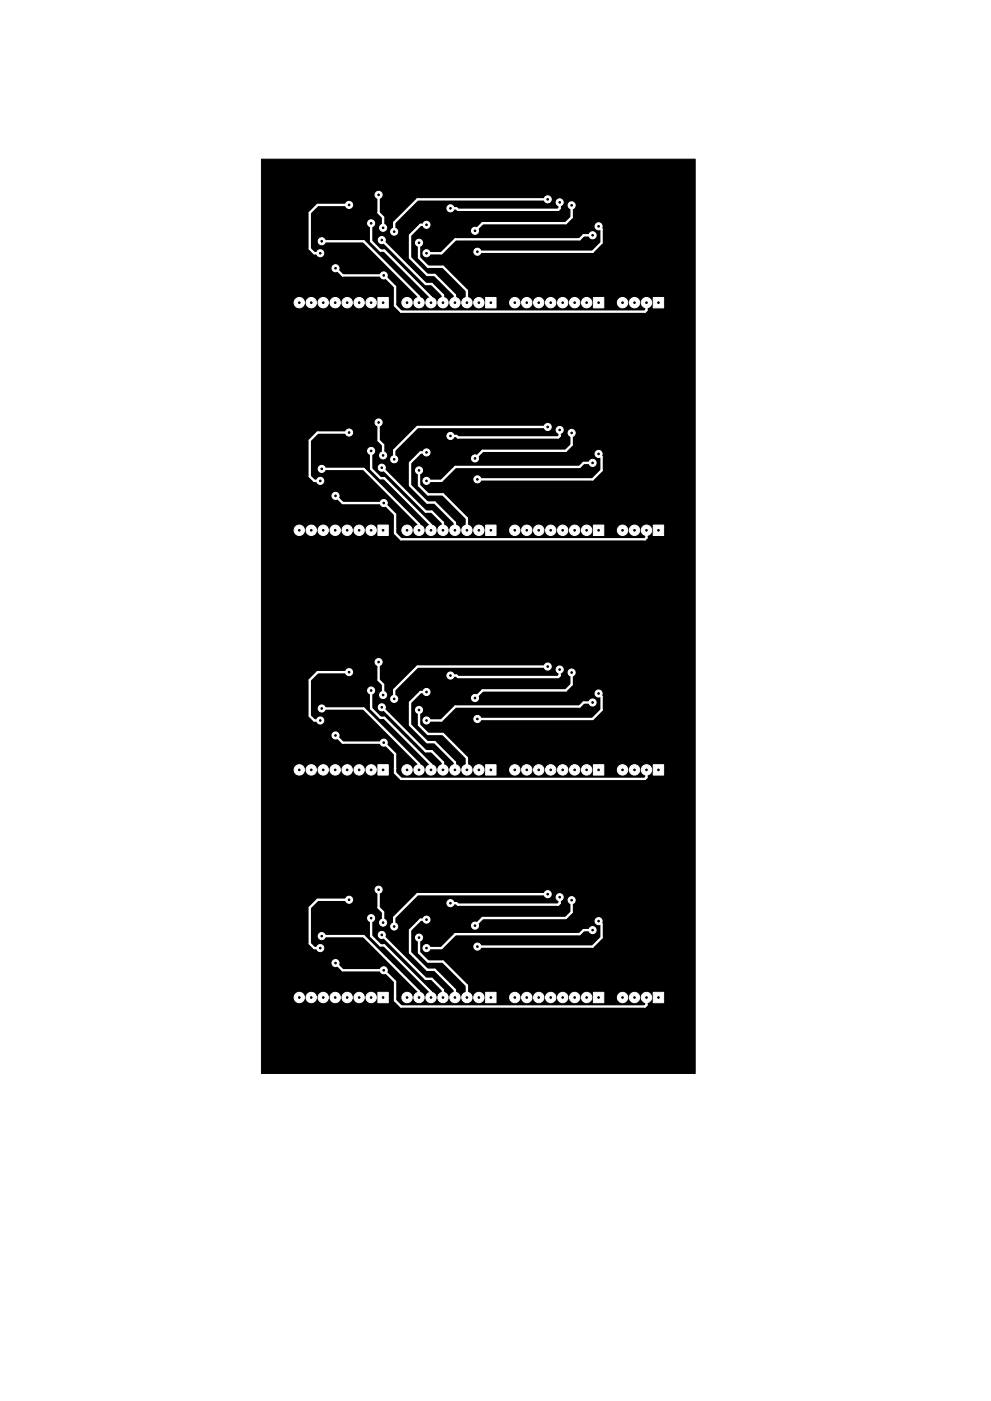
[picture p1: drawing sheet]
<svg xmlns="http://www.w3.org/2000/svg" width="210mm" height="297mm" viewBox="0 0 210 297" stroke-linecap="round" stroke-linejoin="round" font-family="sans-serif">
<g fill="#000" stroke="#000" stroke-width=".21">
<path d="M55.5 33.7h92v193.9h-92z"/>
<circle cx="67.9" cy="53.7" r=".17"/>
<circle cx="68.3" cy="51.2" r=".17"/>
<circle cx="71.2" cy="56.9" r=".17"/>
<circle cx="74.1" cy="43.4" r=".18"/>
<circle cx="78.7" cy="47.3" r=".17"/>
<circle cx="80.3" cy="41.3" r=".18"/>
<circle cx="81" cy="50.9" r=".17"/>
<circle cx="81.3" cy="48.3" r=".17"/>
<circle cx="81.4" cy="58.4" r=".17"/>
<circle cx="83.6" cy="49.1" r=".18"/>
<circle cx="88.9" cy="51.5" r=".17"/>
<circle cx="90.5" cy="47.7" r=".17"/>
<circle cx="90.5" cy="53.7" r=".17"/>
<circle cx="95.6" cy="44.2" r=".17"/>
<circle cx="100.8" cy="48.9" r=".18"/>
<circle cx="101.3" cy="53.4" r=".17"/>
<circle cx="116.2" cy="42.3" r=".18"/>
<circle cx="118.7" cy="42.9" r=".18"/>
<circle cx="121.3" cy="43.5" r=".17"/>
<circle cx="125.7" cy="49.9" r=".17"/>
<circle cx="127" cy="48" r=".17"/>
<circle cx="63.5" cy="64.2" r=".17"/>
<circle cx="66" cy="64.2" r=".17"/>
<circle cx="68.6" cy="64.2" r=".17"/>
<circle cx="71.1" cy="64.2" r=".17"/>
<circle cx="73.7" cy="64.2" r=".17"/>
<circle cx="76.2" cy="64.2" r=".17"/>
<circle cx="78.7" cy="64.2" r=".17"/>
<circle cx="81.3" cy="64.2" r=".17"/>
<circle cx="86.4" cy="64.2" r=".17"/>
<circle cx="88.9" cy="64.2" r=".17"/>
<circle cx="91.4" cy="64.2" r=".17"/>
<circle cx="94" cy="64.2" r=".17"/>
<circle cx="96.5" cy="64.2" r=".17"/>
<circle cx="99.1" cy="64.2" r=".17"/>
<circle cx="101.6" cy="64.2" r=".17"/>
<circle cx="104.1" cy="64.2" r=".17"/>
<circle cx="109.2" cy="64.2" r=".17"/>
<circle cx="111.8" cy="64.2" r=".17"/>
<circle cx="114.3" cy="64.2" r=".17"/>
<circle cx="116.8" cy="64.2" r=".17"/>
<circle cx="119.4" cy="64.2" r=".17"/>
<circle cx="121.9" cy="64.2" r=".17"/>
<circle cx="124.5" cy="64.2" r=".17"/>
<circle cx="127" cy="64.2" r=".17"/>
<circle cx="132.1" cy="64.2" r=".17"/>
<circle cx="134.6" cy="64.2" r=".17"/>
<circle cx="137.2" cy="64.2" r=".17"/>
<circle cx="139.7" cy="64.2" r=".17"/>
<circle cx="68.3" cy="99.4" r=".17"/>
<circle cx="74.1" cy="91.7" r=".18"/>
<circle cx="78.7" cy="95.6" r=".17"/>
<circle cx="80.3" cy="89.6" r=".17"/>
<circle cx="81" cy="99.2" r=".17"/>
<circle cx="81.3" cy="96.6" r=".17"/>
<circle cx="83.6" cy="97.4" r=".18"/>
<circle cx="88.9" cy="99.7" r=".17"/>
<circle cx="90.5" cy="95.9" r=".17"/>
<circle cx="95.6" cy="92.4" r=".17"/>
<circle cx="100.8" cy="97.2" r=".18"/>
<circle cx="116.2" cy="90.5" r=".17"/>
<circle cx="118.7" cy="91.2" r=".17"/>
<circle cx="121.3" cy="91.8" r=".17"/>
<circle cx="125.7" cy="98.1" r=".17"/>
<circle cx="127" cy="96.2" r=".17"/>
<circle cx="63.5" cy="112.4" r=".17"/>
<circle cx="66" cy="112.4" r=".17"/>
<circle cx="67.9" cy="102" r=".17"/>
<circle cx="68.6" cy="112.4" r=".17"/>
<circle cx="71.1" cy="112.4" r=".17"/>
<circle cx="71.2" cy="105.1" r=".17"/>
<circle cx="73.7" cy="112.4" r=".17"/>
<circle cx="76.2" cy="112.4" r=".17"/>
<circle cx="78.7" cy="112.4" r=".17"/>
<circle cx="81.3" cy="112.4" r=".17"/>
<circle cx="81.4" cy="106.7" r=".17"/>
<circle cx="86.4" cy="112.4" r=".17"/>
<circle cx="88.9" cy="112.4" r=".17"/>
<circle cx="90.5" cy="102" r=".17"/>
<circle cx="91.4" cy="112.4" r=".17"/>
<circle cx="94" cy="112.4" r=".17"/>
<circle cx="96.5" cy="112.4" r=".17"/>
<circle cx="99.1" cy="112.4" r=".17"/>
<circle cx="101.3" cy="101.6" r=".17"/>
<circle cx="101.6" cy="112.4" r=".17"/>
<circle cx="104.1" cy="112.4" r=".17"/>
<circle cx="109.2" cy="112.4" r=".17"/>
<circle cx="111.8" cy="112.4" r=".17"/>
<circle cx="114.3" cy="112.4" r=".17"/>
<circle cx="116.8" cy="112.4" r=".17"/>
<circle cx="119.4" cy="112.4" r=".17"/>
<circle cx="121.9" cy="112.4" r=".17"/>
<circle cx="124.5" cy="112.4" r=".17"/>
<circle cx="127" cy="112.4" r=".17"/>
<circle cx="132.1" cy="112.4" r=".17"/>
<circle cx="134.6" cy="112.4" r=".17"/>
<circle cx="137.2" cy="112.4" r=".17"/>
<circle cx="139.7" cy="112.4" r=".17"/>
<circle cx="67.9" cy="152.8" r=".17"/>
<circle cx="68.3" cy="150.2" r=".17"/>
<circle cx="71.2" cy="155.9" r=".17"/>
<circle cx="74.1" cy="142.5" r=".18"/>
<circle cx="78.7" cy="146.4" r=".17"/>
<circle cx="80.3" cy="140.4" r=".17"/>
<circle cx="81" cy="150" r=".17"/>
<circle cx="81.3" cy="147.4" r=".17"/>
<circle cx="81.4" cy="157.5" r=".17"/>
<circle cx="83.6" cy="148.2" r=".18"/>
<circle cx="88.9" cy="150.5" r=".17"/>
<circle cx="90.5" cy="152.8" r=".17"/>
<circle cx="90.5" cy="146.7" r=".17"/>
<circle cx="95.6" cy="143.2" r=".17"/>
<circle cx="100.8" cy="148" r=".18"/>
<circle cx="101.3" cy="152.4" r=".17"/>
<circle cx="116.2" cy="141.3" r=".17"/>
<circle cx="118.7" cy="142" r=".17"/>
<circle cx="121.3" cy="142.6" r=".17"/>
<circle cx="125.7" cy="148.9" r=".17"/>
<circle cx="127" cy="147" r=".17"/>
<circle cx="63.5" cy="163.2" r=".17"/>
<circle cx="66" cy="163.2" r=".17"/>
<circle cx="68.6" cy="163.2" r=".17"/>
<circle cx="71.1" cy="163.2" r=".17"/>
<circle cx="73.7" cy="163.2" r=".17"/>
<circle cx="76.2" cy="163.2" r=".17"/>
<circle cx="78.7" cy="163.2" r=".17"/>
<circle cx="81.3" cy="163.2" r=".17"/>
<circle cx="86.4" cy="163.2" r=".17"/>
<circle cx="88.9" cy="163.2" r=".17"/>
<circle cx="91.4" cy="163.2" r=".17"/>
<circle cx="94" cy="163.2" r=".17"/>
<circle cx="96.5" cy="163.2" r=".17"/>
<circle cx="99.1" cy="163.2" r=".17"/>
<circle cx="101.6" cy="163.2" r=".17"/>
<circle cx="104.1" cy="163.2" r=".17"/>
<circle cx="109.2" cy="163.2" r=".17"/>
<circle cx="111.8" cy="163.2" r=".17"/>
<circle cx="114.3" cy="163.2" r=".17"/>
<circle cx="116.8" cy="163.2" r=".17"/>
<circle cx="119.4" cy="163.2" r=".17"/>
<circle cx="121.9" cy="163.2" r=".17"/>
<circle cx="124.5" cy="163.2" r=".17"/>
<circle cx="127" cy="163.2" r=".17"/>
<circle cx="132.1" cy="163.2" r=".17"/>
<circle cx="134.6" cy="163.2" r=".17"/>
<circle cx="137.2" cy="163.2" r=".17"/>
<circle cx="139.7" cy="163.2" r=".17"/>
<circle cx="68.3" cy="198.5" r=".17"/>
<circle cx="74.1" cy="190.8" r=".18"/>
<circle cx="78.7" cy="194.7" r=".17"/>
<circle cx="80.3" cy="188.6" r=".17"/>
<circle cx="81" cy="198.2" r=".17"/>
<circle cx="81.3" cy="195.6" r=".17"/>
<circle cx="83.6" cy="196.4" r=".18"/>
<circle cx="88.9" cy="198.8" r=".17"/>
<circle cx="90.5" cy="195" r=".17"/>
<circle cx="95.6" cy="191.5" r=".17"/>
<circle cx="100.8" cy="196.3" r=".18"/>
<circle cx="116.2" cy="189.6" r=".17"/>
<circle cx="118.7" cy="190.2" r=".17"/>
<circle cx="121.3" cy="190.9" r=".17"/>
<circle cx="125.7" cy="197.2" r=".17"/>
<circle cx="127" cy="195.3" r=".17"/>
<circle cx="63.5" cy="211.5" r=".17"/>
<circle cx="66" cy="211.5" r=".17"/>
<circle cx="67.9" cy="201" r=".17"/>
<circle cx="68.6" cy="211.5" r=".17"/>
<circle cx="71.1" cy="211.5" r=".17"/>
<circle cx="71.2" cy="204.2" r=".17"/>
<circle cx="73.7" cy="211.5" r=".17"/>
<circle cx="76.2" cy="211.5" r=".17"/>
<circle cx="78.7" cy="211.5" r=".17"/>
<circle cx="81.3" cy="211.5" r=".17"/>
<circle cx="81.4" cy="205.7" r=".17"/>
<circle cx="86.4" cy="211.5" r=".17"/>
<circle cx="88.9" cy="211.5" r=".17"/>
<circle cx="90.5" cy="201" r=".17"/>
<circle cx="91.4" cy="211.5" r=".17"/>
<circle cx="94" cy="211.5" r=".17"/>
<circle cx="96.5" cy="211.5" r=".17"/>
<circle cx="99.1" cy="211.5" r=".17"/>
<circle cx="101.3" cy="200.7" r=".17"/>
<circle cx="101.6" cy="211.5" r=".17"/>
<circle cx="104.1" cy="211.5" r=".17"/>
<circle cx="109.2" cy="211.5" r=".17"/>
<circle cx="111.8" cy="211.5" r=".17"/>
<circle cx="114.3" cy="211.5" r=".17"/>
<circle cx="116.8" cy="211.5" r=".17"/>
<circle cx="119.4" cy="211.5" r=".17"/>
<circle cx="121.9" cy="211.5" r=".17"/>
<circle cx="124.5" cy="211.5" r=".17"/>
<circle cx="127" cy="211.5" r=".17"/>
<circle cx="132.1" cy="211.5" r=".17"/>
<circle cx="134.6" cy="211.5" r=".17"/>
<circle cx="137.2" cy="211.5" r=".17"/>
<circle cx="139.7" cy="211.5" r=".17"/>
</g>
<g fill="#fff" stroke="#fff" stroke-width=".21">
<path d="M80.2 210.4h2.2v2.2h-2.2z"/>
<path d="M103 210.4h2.2v2.2h-2.2z"/>
<path d="M125.9 210.4h2.2v2.2h-2.2z"/>
<path d="M138.6 210.4h2.2v2.2h-2.2z"/>
<path d="M80.2 162.1h2.2v2.2h-2.2z"/>
<path d="M103 162.1h2.2v2.2h-2.2z"/>
<path d="M125.9 162.1h2.2v2.2h-2.2z"/>
<path d="M138.6 162.1h2.2v2.2h-2.2z"/>
<path d="M80.2 111.3h2.2v2.2h-2.2z"/>
<path d="M103 111.3h2.2v2.2h-2.2z"/>
<path d="M125.9 111.3h2.2v2.2h-2.2z"/>
<path d="M138.6 111.3h2.2v2.2h-2.2z"/>
<path d="M138.6 63.1h2.2v2.2h-2.2z"/>
<path d="M125.9 63.1h2.2v2.2h-2.2z"/>
<path d="M103 63.1h2.2v2.2h-2.2z"/>
<path d="M80.2 63.1h2.2v2.2h-2.2z"/>
<circle cx="78.7" cy="211.5" r="1.1"/>
<circle cx="76.2" cy="211.5" r="1.1"/>
<circle cx="73.7" cy="211.5" r="1.1"/>
<circle cx="71.1" cy="211.5" r="1.1"/>
<circle cx="68.6" cy="211.5" r="1.1"/>
<circle cx="66" cy="211.5" r="1.1"/>
<circle cx="63.5" cy="211.5" r="1.1"/>
<circle cx="101.6" cy="211.5" r="1.1"/>
<circle cx="99.1" cy="211.5" r="1.1"/>
<circle cx="96.5" cy="211.5" r="1.1"/>
<circle cx="94" cy="211.5" r="1.1"/>
<circle cx="91.4" cy="211.5" r="1.1"/>
<circle cx="88.9" cy="211.5" r="1.1"/>
<circle cx="86.4" cy="211.5" r="1.1"/>
<circle cx="124.5" cy="211.5" r="1.1"/>
<circle cx="121.9" cy="211.5" r="1.1"/>
<circle cx="119.4" cy="211.5" r="1.1"/>
<circle cx="116.8" cy="211.5" r="1.1"/>
<circle cx="114.3" cy="211.5" r="1.1"/>
<circle cx="111.8" cy="211.5" r="1.1"/>
<circle cx="109.2" cy="211.5" r="1.1"/>
<circle cx="137.2" cy="211.5" r="1.1"/>
<circle cx="134.6" cy="211.5" r="1.1"/>
<circle cx="132.1" cy="211.5" r="1.1"/>
<circle cx="78.7" cy="163.2" r="1.1"/>
<circle cx="76.2" cy="163.2" r="1.1"/>
<circle cx="73.7" cy="163.2" r="1.1"/>
<circle cx="71.1" cy="163.2" r="1.1"/>
<circle cx="68.6" cy="163.2" r="1.1"/>
<circle cx="66" cy="163.2" r="1.1"/>
<circle cx="63.5" cy="163.2" r="1.1"/>
<circle cx="101.6" cy="163.2" r="1.1"/>
<circle cx="99.1" cy="163.2" r="1.1"/>
<circle cx="96.5" cy="163.2" r="1.1"/>
<circle cx="94" cy="163.2" r="1.1"/>
<circle cx="91.4" cy="163.2" r="1.1"/>
<circle cx="88.9" cy="163.2" r="1.1"/>
<circle cx="86.4" cy="163.2" r="1.1"/>
<circle cx="124.5" cy="163.2" r="1.1"/>
<circle cx="121.9" cy="163.2" r="1.1"/>
<circle cx="119.4" cy="163.2" r="1.1"/>
<circle cx="116.8" cy="163.2" r="1.1"/>
<circle cx="114.3" cy="163.2" r="1.1"/>
<circle cx="111.8" cy="163.2" r="1.1"/>
<circle cx="109.2" cy="163.2" r="1.1"/>
<circle cx="137.2" cy="163.2" r="1.1"/>
<circle cx="134.6" cy="163.2" r="1.1"/>
<circle cx="132.1" cy="163.2" r="1.1"/>
<circle cx="78.7" cy="112.4" r="1.1"/>
<circle cx="76.2" cy="112.4" r="1.1"/>
<circle cx="73.7" cy="112.4" r="1.1"/>
<circle cx="71.1" cy="112.4" r="1.1"/>
<circle cx="68.6" cy="112.4" r="1.1"/>
<circle cx="66" cy="112.4" r="1.1"/>
<circle cx="63.5" cy="112.4" r="1.1"/>
<circle cx="101.6" cy="112.4" r="1.1"/>
<circle cx="99.1" cy="112.4" r="1.1"/>
<circle cx="96.5" cy="112.4" r="1.1"/>
<circle cx="94" cy="112.4" r="1.1"/>
<circle cx="91.4" cy="112.4" r="1.1"/>
<circle cx="88.9" cy="112.4" r="1.1"/>
<circle cx="86.4" cy="112.4" r="1.1"/>
<circle cx="124.5" cy="112.4" r="1.1"/>
<circle cx="121.9" cy="112.4" r="1.1"/>
<circle cx="119.4" cy="112.4" r="1.1"/>
<circle cx="116.8" cy="112.4" r="1.1"/>
<circle cx="114.3" cy="112.4" r="1.1"/>
<circle cx="111.8" cy="112.4" r="1.1"/>
<circle cx="109.2" cy="112.4" r="1.1"/>
<circle cx="137.2" cy="112.4" r="1.1"/>
<circle cx="134.6" cy="112.4" r="1.1"/>
<circle cx="132.1" cy="112.4" r="1.1"/>
<circle cx="132.1" cy="64.2" r="1.1"/>
<circle cx="134.6" cy="64.2" r="1.1"/>
<circle cx="137.2" cy="64.2" r="1.1"/>
<circle cx="109.2" cy="64.2" r="1.1"/>
<circle cx="111.8" cy="64.2" r="1.1"/>
<circle cx="114.3" cy="64.2" r="1.1"/>
<circle cx="116.8" cy="64.2" r="1.1"/>
<circle cx="119.4" cy="64.2" r="1.1"/>
<circle cx="121.9" cy="64.2" r="1.1"/>
<circle cx="124.5" cy="64.2" r="1.1"/>
<circle cx="86.4" cy="64.2" r="1.1"/>
<circle cx="88.9" cy="64.2" r="1.1"/>
<circle cx="91.4" cy="64.2" r="1.1"/>
<circle cx="94" cy="64.2" r="1.1"/>
<circle cx="96.5" cy="64.2" r="1.1"/>
<circle cx="99.1" cy="64.2" r="1.1"/>
<circle cx="101.6" cy="64.2" r="1.1"/>
<circle cx="63.5" cy="64.2" r="1.1"/>
<circle cx="66" cy="64.2" r="1.1"/>
<circle cx="68.6" cy="64.2" r="1.1"/>
<circle cx="71.1" cy="64.2" r="1.1"/>
<circle cx="73.7" cy="64.2" r="1.1"/>
<circle cx="76.2" cy="64.2" r="1.1"/>
<circle cx="78.7" cy="64.2" r="1.1"/>
<circle cx="68.3" cy="99.4" r=".75"/>
<circle cx="78.7" cy="95.6" r=".75"/>
<circle cx="81" cy="99.2" r=".75"/>
<circle cx="90.5" cy="95.9" r=".75"/>
<circle cx="88.9" cy="99.7" r=".75"/>
<circle cx="71.2" cy="105.1" r=".75"/>
<circle cx="81.4" cy="106.7" r=".75"/>
<circle cx="127" cy="96.2" r=".75"/>
<circle cx="101.3" cy="101.6" r=".75"/>
<circle cx="121.3" cy="91.8" r=".75"/>
<circle cx="100.8" cy="97.2" r=".75"/>
<circle cx="90.5" cy="102" r=".75"/>
<circle cx="125.7" cy="98.1" r=".75"/>
<circle cx="118.7" cy="91.2" r=".75"/>
<circle cx="95.6" cy="92.4" r=".75"/>
<circle cx="116.2" cy="90.5" r=".75"/>
<circle cx="83.6" cy="97.4" r=".75"/>
<circle cx="81.3" cy="96.6" r=".75"/>
<circle cx="80.3" cy="89.6" r=".75"/>
<circle cx="67.9" cy="102" r=".75"/>
<circle cx="74.1" cy="91.7" r=".75"/>
<circle cx="68.3" cy="150.2" r=".75"/>
<circle cx="78.7" cy="146.4" r=".75"/>
<circle cx="81" cy="150" r=".75"/>
<circle cx="90.5" cy="146.7" r=".75"/>
<circle cx="88.9" cy="150.5" r=".75"/>
<circle cx="71.2" cy="155.9" r=".75"/>
<circle cx="81.4" cy="157.5" r=".75"/>
<circle cx="127" cy="147" r=".75"/>
<circle cx="101.3" cy="152.4" r=".75"/>
<circle cx="121.3" cy="142.6" r=".75"/>
<circle cx="100.8" cy="148" r=".75"/>
<circle cx="90.5" cy="152.8" r=".75"/>
<circle cx="125.7" cy="148.9" r=".75"/>
<circle cx="118.7" cy="142" r=".75"/>
<circle cx="95.6" cy="143.2" r=".75"/>
<circle cx="116.2" cy="141.3" r=".75"/>
<circle cx="83.6" cy="148.2" r=".75"/>
<circle cx="81.3" cy="147.4" r=".75"/>
<circle cx="80.3" cy="140.4" r=".75"/>
<circle cx="67.9" cy="152.8" r=".75"/>
<circle cx="74.1" cy="142.5" r=".75"/>
<circle cx="68.3" cy="198.5" r=".75"/>
<circle cx="78.7" cy="194.7" r=".75"/>
<circle cx="81" cy="198.2" r=".75"/>
<circle cx="90.5" cy="195" r=".75"/>
<circle cx="88.9" cy="198.8" r=".75"/>
<circle cx="71.2" cy="204.2" r=".75"/>
<circle cx="81.4" cy="205.7" r=".75"/>
<circle cx="127" cy="195.3" r=".75"/>
<circle cx="101.3" cy="200.7" r=".75"/>
<circle cx="121.3" cy="190.9" r=".75"/>
<circle cx="100.8" cy="196.3" r=".75"/>
<circle cx="90.5" cy="201" r=".75"/>
<circle cx="125.7" cy="197.2" r=".75"/>
<circle cx="118.7" cy="190.2" r=".75"/>
<circle cx="95.6" cy="191.5" r=".75"/>
<circle cx="116.2" cy="189.6" r=".75"/>
<circle cx="83.6" cy="196.4" r=".75"/>
<circle cx="81.3" cy="195.6" r=".75"/>
<circle cx="80.3" cy="188.6" r=".75"/>
<circle cx="67.9" cy="201" r=".75"/>
<circle cx="74.1" cy="190.8" r=".75"/>
<circle cx="68.3" cy="51.2" r=".75"/>
<circle cx="78.7" cy="47.3" r=".75"/>
<circle cx="81" cy="50.9" r=".75"/>
<circle cx="90.5" cy="47.7" r=".75"/>
<circle cx="88.9" cy="51.5" r=".75"/>
<circle cx="71.2" cy="56.9" r=".75"/>
<circle cx="81.4" cy="58.4" r=".75"/>
<circle cx="127" cy="48" r=".75"/>
<circle cx="101.3" cy="53.4" r=".75"/>
<circle cx="121.3" cy="43.5" r=".75"/>
<circle cx="100.8" cy="48.9" r=".75"/>
<circle cx="125.7" cy="49.9" r=".75"/>
<circle cx="90.5" cy="53.7" r=".75"/>
<circle cx="118.7" cy="42.9" r=".75"/>
<circle cx="95.6" cy="44.2" r=".75"/>
<circle cx="116.2" cy="42.3" r=".75"/>
<circle cx="83.6" cy="49.1" r=".75"/>
<circle cx="81.3" cy="48.3" r=".75"/>
<circle cx="80.3" cy="41.3" r=".75"/>
<circle cx="67.9" cy="53.7" r=".75"/>
<circle cx="74.1" cy="43.4" r=".75"/>
</g>
<g fill="none" stroke="#fff" stroke-width=".5">
<path d="M68.3 51.2h8.9l11.7 11.7v1.3M71.2 56.9l1.5 1.5h8.7l2.4 2.4v4l1.3 1.3h51.7l.4-.3v-1.6M74.1 43.4h-6.7l-1.7 1.7v7.6l1 1h1.2M78.7 47.3v3.9l2 1.9h.8l9.9 9.9v1.2M80.3 41.3v3.8l1 1v2.2M81 50.9l9.3 9.3h1.3l2.4 2.4M88.9 51.5v3.1l1.9 2h3.2l5.1 5v2.6M90.5 47.7h-1.3l-2.2 2.2v4.7l3.6 3.7h1.6l4.3 4.3v1.6M116.2 42.3h-27.6l-5 4.9v1.9M118.7 42.9v1.3l-.3 .3h-21.2l-.4-.3h-1.2M121.3 43.5v2.6l-1.3 1.2h-17.6l-1.6 1.6M125.7 49.9h-1.9l-.8 .8h-26.4l-2.9 3h-3.2"/>
<path d="M127 48l.6 .6v2.9l-1.9 1.9h-24.4M83.8 63.9h.1M94 62.6h.1M94 62.6v1.6M68.3 99.4h8.9l11.7 11.8v1.2M74.1 91.7h-6.7l-1.7 1.7v7.6l1 1h1.2M78.7 95.6v3.8l2 2h.8l9.9 9.9v1.1M80.3 89.6v3.8l1 .9v2.3M81 99.2l9.3 9.3h1.3l2.4 2.3M88.9 99.7v3.2l1.9 1.9h3.2l5.1 5.1v2.5M90.5 95.9h-1.3l-2.2 2.2v4.8l3.6 3.7h1.6l4.3 4.2v1.6M116.2 90.5h-27.6l-5 5v1.9"/>
<path d="M118.7 91.2v1.2l-.3 .3h-21.2l-.4-.3h-1.2M121.3 91.8v2.5l-1.3 1.3h-17.6l-1.6 1.6M125.7 98.1h-1.9l-.8 .9h-26.4l-2.9 3h-3.2M127 96.2l.6 .7v2.8l-1.9 1.9h-24.4M71.2 105.1l1.5 1.6h8.7l2.4 2.4v4l1.3 1.2h51.7l.4-.3v-1.6M83.8 112.1h.1M94 110.8h.1M94 110.8v1.6M68.3 150.2h8.9l11.7 11.8v1.2M71.2 155.9l1.5 1.6h8.7l2.4 2.4v4l1.3 1.2h51.7l.4-.3v-1.6M74.1 142.5h-6.7l-1.7 1.7v7.6l1 1h1.2M78.7 146.4v3.8l2 2h.8l9.9 9.9v1.1"/>
<path d="M80.3 140.4v3.8l1 .9v2.3M81 150l9.3 9.3h1.3l2.4 2.3M88.9 150.5v3.2l1.9 1.9h3.2l5.1 5.1v2.5M90.5 146.7h-1.3l-2.2 2.2v4.8l3.6 3.7h1.6l4.3 4.2v1.6M116.2 141.3h-27.6l-5 5v1.9M118.7 142v1.2l-.3 .3h-21.2l-.4-.3h-1.2M121.3 142.6v2.5l-1.3 1.3h-17.6l-1.6 1.6M125.7 148.9h-1.9l-.8 .9h-26.4l-2.9 3h-3.2M127 147l.6 .7v2.8l-1.9 1.9h-24.4M83.8 162.9h.1M94 161.6h.1M94 161.6v1.6"/>
<path d="M68.3 198.5h8.9l11.7 11.7v1.3M74.1 190.8h-6.7l-1.7 1.6v7.7l1 .9h1.2M78.7 194.7v3.8l2 1.9h.8l9.9 10v1.1M80.3 188.6v3.8l1 1v2.2M81 198.2l9.3 9.3h1.3l2.4 2.4M88.9 198.8v3.2l1.9 1.9h3.2l5.1 5.1v2.5M90.5 195h-1.3l-2.2 2.2v4.8l3.6 3.6h1.6l4.3 4.3v1.6M116.2 189.6h-27.6l-5 4.9v1.9M118.7 190.2v1.3l-.3 .3h-21.2l-.4-.3h-1.2M121.3 190.9v2.5l-1.3 1.2h-17.6l-1.6 1.7M125.7 197.2h-1.9l-.8 .9h-26.4l-2.9 2.9h-3.2M127 195.3l.6 .6v2.9l-1.9 1.9h-24.4"/>
<path d="M71.2 204.2l1.5 1.5h8.7l2.4 2.4v4l1.3 1.3h51.7l.4-.3v-1.6M83.8 211.2h.1M94 209.9h.1M94 209.9v1.6"/>
</g>
</svg>
